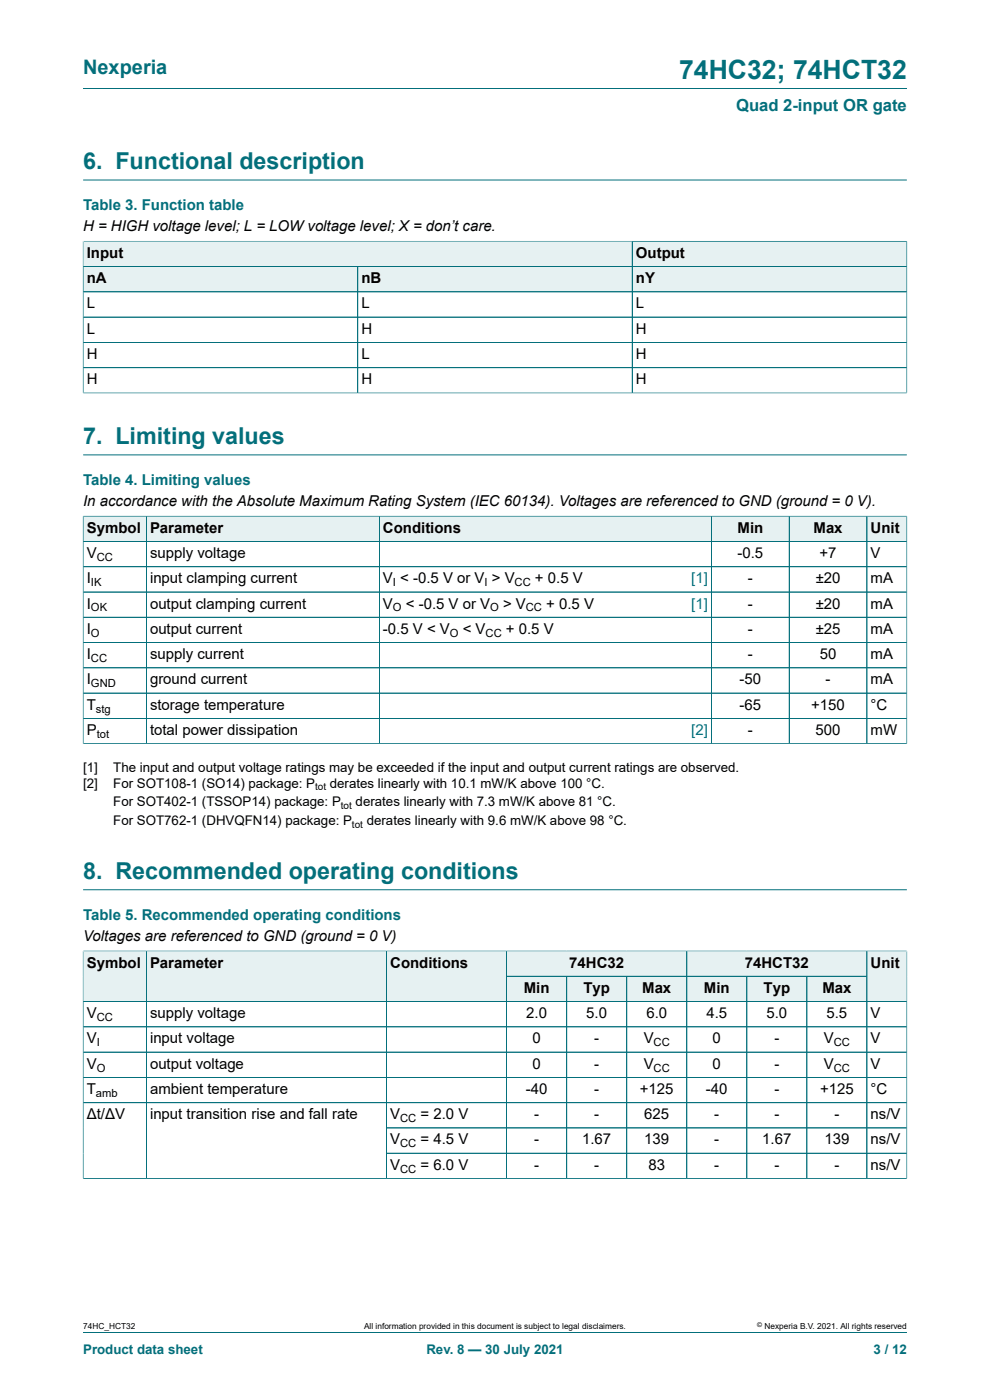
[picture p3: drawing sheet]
<svg xmlns="http://www.w3.org/2000/svg" width="210mm" height="297mm" viewBox="0 0 210 297" stroke-linecap="round" stroke-linejoin="round" font-family="sans-serif">
<defs><g id="words">
<text font-size="5.6" fill="#036f7b" x="144.1" y="16.8">74HC32; 74HCT32</text>
<g font-size="4.9" fill="#036f7b">
<text x="17.6" y="35.9">6. Functional description</text>
<text x="17.6" y="94.2">7. Limiting values</text>
<text x="17.6" y="186.4">8. Recommended operating conditions</text>
</g>
<text font-size="4.2" fill="#036f7b" x="17.6" y="15.6">Nexperia</text>
<text font-size="3.5" fill="#036f7b" x="156.1" y="23.7">Quad 2-input OR gate</text>
<g font-size="3.2" fill="#036f7b">
<text x="17.6" y="44.5">Table 3. Function table</text>
<text x="17.6" y="102.8">Table 4. Limiting values</text>
<text x="17.6" y="195.1">Table 5. Recommended operating conditions</text>
</g>
<g font-size="3.2">
<text x="17.6" y="49.1">H = HIGH voltage level; L = LOW voltage level; X = don’t care.</text>
<text x="18.4" y="54.7">Input</text>
<text x="134.9" y="54.7">Output</text>
<text x="18.4" y="60.1">nA</text>
<text x="18.4" y="65.4">L</text>
<text x="76.7" y="60.1">nB</text>
<text x="76.7" y="65.4">L</text>
<text x="134.9" y="60.1">nY</text>
<text x="134.9" y="65.4">L</text>
<text x="18.4" y="70.8">L</text>
<text x="76.7" y="70.8">H</text>
<text x="134.9" y="70.8">H</text>
<text x="18.4" y="76.1">H</text>
<text x="76.7" y="76.1">L</text>
<text x="134.9" y="76.1">H</text>
<text x="18.4" y="81.5">H</text>
<text x="76.7" y="81.5">H</text>
<text x="134.9" y="81.5">H</text>
<text x="17.6" y="107.4">In accordance with the Absolute Maximum Rating System (IEC 60134). Voltages are referenced to GND (ground = 0 V).</text>
<text x="18.4" y="113">Symbol</text>
<text x="31.8" y="113">Parameter</text>
<text x="81.2" y="113">Conditions</text>
<text x="156.5" y="113">Min</text>
<text x="172.6" y="113">Max</text>
<text x="184.7" y="113">Unit</text>
<text x="18.4" y="118.4">V</text>
<text x="31.8" y="118.4">supply voltage</text>
<text x="156.4" y="118.4">-0.5</text>
<text x="173.8" y="118.4">+7</text>
<text x="184.7" y="118.4">V</text>
<text x="18.4" y="123.7">I</text>
<text x="31.8" y="123.7">input clamping current</text>
<text x="81.2" y="123.7">V &lt; -0.5 V or V &gt; V</text>
<text x="113.5" y="123.7">+ 0.5 V</text>
<text x="158.7" y="123.7">-</text>
<text x="173" y="123.7">±20</text>
<text x="184.7" y="123.7">mA</text>
<text x="18.4" y="129.1">I</text>
<text x="31.8" y="129.1">output clamping current</text>
<text x="81.2" y="129.1">V</text>
<text x="86.1" y="129.1">&lt; -0.5 V or V</text>
<text x="106.7" y="129.1">&gt; V</text>
<text x="115.9" y="129.1">+ 0.5 V</text>
<text x="158.7" y="129.1">-</text>
<text x="173" y="129.1">±20</text>
<text x="184.7" y="129.1">mA</text>
<text x="18.4" y="134.5">I</text>
<text x="31.8" y="134.5">output current</text>
<text x="81.2" y="134.5">-0.5 V &lt; V</text>
<text x="98.2" y="134.5">&lt; V</text>
<text x="107.3" y="134.5">+ 0.5 V</text>
<text x="158.7" y="134.5">-</text>
<text x="173" y="134.5">±25</text>
<text x="184.7" y="134.5">mA</text>
<text x="18.4" y="139.8">I</text>
<text x="31.8" y="139.8">supply current</text>
<text x="158.7" y="139.8">-</text>
<text x="173.9" y="139.8">50</text>
<text x="184.7" y="139.8">mA</text>
<text x="18.4" y="145.2">I</text>
<text x="31.8" y="145.2">ground current</text>
<text x="156.9" y="145.2">-50</text>
<text x="175.1" y="145.2">-</text>
<text x="184.7" y="145.2">mA</text>
<text x="18.4" y="150.5">T</text>
<text x="18.4" y="155.9">P</text>
<text x="31.8" y="150.5">storage temperature</text>
<text x="31.8" y="155.9">total power dissipation</text>
<text x="156.9" y="150.5">-65</text>
<text x="158.7" y="155.9">-</text>
<text x="172.1" y="150.5">+150</text>
<text x="173" y="155.9">500</text>
<text x="184.7" y="150.5">°C</text>
<text x="184.7" y="155.9">mW</text>
<text x="17.6" y="199.6">Voltages are referenced to GND (ground = 0 V)</text>
<text x="18.4" y="205.3">Symbol</text>
<text x="31.8" y="205.3">Parameter</text>
<text x="82.8" y="205.3">Conditions</text>
<text x="120.8" y="205.3">74HC32</text>
<text x="158" y="205.3">74HCT32</text>
<text x="184.7" y="205.3">Unit</text>
<text x="18.4" y="216">V</text>
<text x="31.8" y="216">supply voltage</text>
<text x="111.1" y="210.6">Min</text>
<text x="111.6" y="216">2.0</text>
<text x="123.8" y="210.6">Typ</text>
<text x="124.4" y="216">5.0</text>
<text x="136.2" y="210.6">Max</text>
<text x="137.1" y="216">6.0</text>
<text x="149.3" y="210.6">Min</text>
<text x="149.8" y="216">4.5</text>
<text x="162" y="210.6">Typ</text>
<text x="162.6" y="216">5.0</text>
<text x="174.4" y="210.6">Max</text>
<text x="175.3" y="216">5.5</text>
<text x="184.7" y="216">V</text>
<text x="18.4" y="221.3">V</text>
<text x="31.8" y="221.3">input voltage</text>
<text x="113" y="221.3">0</text>
<text x="126" y="221.3">-</text>
<text x="136.5" y="221.3">V</text>
<text x="151.2" y="221.3">0</text>
<text x="164.3" y="221.3">-</text>
<text x="174.7" y="221.3">V</text>
<text x="184.7" y="221.3">V</text>
<text x="18.4" y="226.7">V</text>
<text x="31.8" y="226.7">output voltage</text>
<text x="113" y="226.7">0</text>
<text x="126" y="226.7">-</text>
<text x="136.5" y="226.7">V</text>
<text x="151.2" y="226.7">0</text>
<text x="164.3" y="226.7">-</text>
<text x="174.7" y="226.7">V</text>
<text x="184.7" y="226.7">V</text>
<text x="18.4" y="232.1">T</text>
<text x="31.8" y="232.1">ambient temperature</text>
<text x="111.5" y="232.1">-40</text>
<text x="126" y="232.1">-</text>
<text x="135.7" y="232.1">+125</text>
<text x="149.8" y="232.1">-40</text>
<text x="164.3" y="232.1">-</text>
<text x="174" y="232.1">+125</text>
<text x="184.7" y="232.1">°C</text>
<text x="18.4" y="237.4">Δt/ΔV</text>
<text x="31.8" y="237.4">input transition rise and fall rate</text>
<text x="82.8" y="237.4">V</text>
<text x="89.2" y="237.4">= 2.0 V</text>
<text x="113.3" y="237.4">-</text>
<text x="126" y="237.4">-</text>
<text x="136.7" y="237.4">625</text>
<text x="151.5" y="237.4">-</text>
<text x="164.3" y="237.4">-</text>
<text x="177" y="237.4">-</text>
<text x="184.7" y="237.4">ns/V</text>
<text x="82.8" y="242.8">V</text>
<text x="89.2" y="242.8">= 4.5 V</text>
<text x="113.3" y="242.8">-</text>
<text x="123.5" y="242.8">1.67</text>
<text x="136.7" y="242.8">139</text>
<text x="151.5" y="242.8">-</text>
<text x="161.7" y="242.8">1.67</text>
<text x="174.9" y="242.8">139</text>
<text x="184.7" y="242.8">ns/V</text>
<text x="82.8" y="248.2">V</text>
<text x="89.2" y="248.2">= 6.0 V</text>
<text x="113.3" y="248.2">-</text>
<text x="126" y="248.2">-</text>
<text x="137.5" y="248.2">83</text>
<text x="151.5" y="248.2">-</text>
<text x="164.3" y="248.2">-</text>
<text x="177" y="248.2">-</text>
<text x="184.7" y="248.2">ns/V</text>
</g>
<g font-size="3.2" fill="#00f">
<text x="146.6" y="123.7">[1]</text>
<text x="146.6" y="129.1">[1]</text>
<text x="146.6" y="155.9">[2]</text>
</g>
<g font-size="2.8">
<text x="17.6" y="163.7">[1]</text>
<text x="17.6" y="167.1">[2]</text>
<text x="24" y="163.7">The input and output voltage ratings may be exceeded if the input and output current ratings are observed.</text>
<text x="24" y="167.1">For SOT108-1 (SO14) package: P</text>
<text x="70" y="167.1">derates linearly with 10.1 mW/K above 100 °C.</text>
<text x="24" y="171.1">For SOT402-1 (TSSOP14) package: P</text>
<text x="75.4" y="171.1">derates linearly with 7.3 mW/K above 81 °C.</text>
<text x="24" y="175">For SOT762-1 (DHVQFN14) package: P</text>
<text x="77.8" y="175">derates linearly with 9.6 mW/K above 98 °C.</text>
</g>
<g font-size="2.8" fill="#036f7b">
<text x="17.6" y="287.2">Product data sheet</text>
<text x="90.4" y="287.2">Rev. 8 — 30 July 2021</text>
<text x="185.3" y="287.2">3 / 12</text>
</g>
<g font-size="2.4">
<text x="20.5" y="119">CC</text>
<text x="19.3" y="124.3">IK</text>
<text x="83.4" y="124.3">I</text>
<text x="102.8" y="124.3">I</text>
<text x="109.2" y="124.3">CC</text>
<text x="19.3" y="129.7">OK</text>
<text x="83.4" y="129.7">O</text>
<text x="104" y="129.7">O</text>
<text x="111.5" y="129.7">CC</text>
<text x="19.3" y="135.1">O</text>
<text x="95.4" y="135.1">O</text>
<text x="103" y="135.1">CC</text>
<text x="19.3" y="140.4">CC</text>
<text x="19.3" y="145.8">GND</text>
<text x="20.4" y="151.2">stg</text>
<text x="20.5" y="156.5">tot</text>
<text x="20.5" y="216.6">CC</text>
<text x="20.5" y="222">I</text>
<text x="138.7" y="222">CC</text>
<text x="176.9" y="222">CC</text>
<text x="20.5" y="227.3">O</text>
<text x="138.7" y="227.3">CC</text>
<text x="176.9" y="227.3">CC</text>
<text x="20.4" y="232.7">amb</text>
<text x="84.9" y="238">CC</text>
<text x="84.9" y="243.4">CC</text>
<text x="84.9" y="248.8">CC</text>
</g>
<g font-size="2.1">
<text x="66.8" y="167.6">tot</text>
<text x="72.3" y="171.6">tot</text>
<text x="74.7" y="175.6">tot</text>
</g>
<g font-size="1.8">
<text x="17.6" y="282">74HC_HCT32</text>
<text x="77.2" y="282">All information provided in this document is subject to legal disclaimers.</text>
<text x="162.2" y="282">Nexperia B.V. 2021. All rights reserved</text>
</g>
<text font-size="1.4" x="160.6" y="281.6">©</text>
</g></defs>
<path d="M17.6 18.8h174.8M17.6 38.2h174.8M17.6 51.1v5.5h116.5v-5.4h-116.5" fill="none" stroke="#036f7b" stroke-width=".21"/>
<g fill="#e6f1f2">
<path d="M17.7 51.3h116.3v5.2h-116.3z"/>
<path d="M134.2 51.3h58.1v5.2h-58.1z"/>
</g>
<path d="M192.4 51.1v5.5h-58.3v-5.4h58.3" fill="none" stroke="#036f7b" stroke-width=".21"/>
<path d="M17.7 56.6h58.1v5.2h-58.1z" fill="#e6f1f2"/>
<path d="M17.6 56.6h58.3v5.3h-58.3z" fill="none" stroke="#036f7b" stroke-width=".21"/>
<path d="M75.9 56.6h58.1v5.2h-58.1z" fill="#e6f1f2"/>
<path d="M75.9 56.6h58.2v5.3h-58.2z" fill="none" stroke="#036f7b" stroke-width=".21"/>
<path d="M134.2 56.6h58.1v5.2h-58.1z" fill="#e6f1f2"/>
<path d="M17.6 51.3v32.1M17.7 56.6h174.7M17.7 51.2h174.6M75.9 56.6v26.8M134.1 51.3v32.1M192.4 51.3v32.1M17.6 61.9h174.8M17.6 67.3h174.8M17.6 72.6h174.8M17.6 78h174.8M17.6 83.4h174.8M17.6 96.5h174.8" fill="none" stroke="#036f7b" stroke-width=".21"/>
<path d="M17.7 109.6h13.3v5.2h-13.3z" fill="#e6f1f2"/>
<path d="M17.6 109.4v5.5h13.4v-5.4h-13.4" fill="none" stroke="#036f7b" stroke-width=".21"/>
<path d="M31.1 109.6h49.3v5.2h-49.3z" fill="#e6f1f2"/>
<path d="M31 109.5h49.5v5.4h-49.5z" fill="none" stroke="#036f7b" stroke-width=".21"/>
<path d="M80.5 109.6h65.9v5.2h-65.9z" fill="#e6f1f2"/>
<path d="M146.4 109.5h-65.9v5.4h65.9" fill="none" stroke="#036f7b" stroke-width=".21"/>
<path d="M146.4 109.6h4.5v5.2h-4.5z" fill="#e6f1f2"/>
<path d="M146.4 109.5h4.5v5.4h-4.5" fill="none" stroke="#036f7b" stroke-width=".21"/>
<path d="M151 109.6h16.3v5.2h-16.3z" fill="#e6f1f2"/>
<path d="M150.9 109.5h16.5v5.4h-16.5z" fill="none" stroke="#036f7b" stroke-width=".21"/>
<path d="M167.5 109.6h16.3v5.2h-16.3z" fill="#e6f1f2"/>
<path d="M167.4 109.5h16.5v5.4h-16.5z" fill="none" stroke="#036f7b" stroke-width=".21"/>
<path d="M184 109.6h8.3v5.2h-8.3z" fill="#e6f1f2"/>
<g fill="none" stroke="#036f7b" stroke-width=".21">
<path d="M17.6 114.9h174.8M17.6 109.6v48.2M17.7 109.5h174.7M31 109.6v48.2M80.5 109.6v48.2M150.9 109.6v48.2M167.4 109.6v48.2M183.9 109.5v48.3M192.4 109.4v48.4M17.6 125.6h174.8M192.4 120.2h-174.8M192.4 131h-174.8"/>
<path d="M192.4 136.3h-174.8M17.6 157.8h174.8M17.6 141.7h174.8M17.6 152.4h174.8M192.4 147h-174.8M17.6 188.8h174.8M107.5 201.8h38.2v5.3h-38.2z"/>
</g>
<path d="M107.5 201.8h38.1v5.2h-38.1z" fill="#e6f1f2"/>
<path d="M145.7 201.8h38.2v5.3h-38.2z" fill="none" stroke="#036f7b" stroke-width=".21"/>
<path d="M145.8 201.8h38v5.2h-38z" fill="#e6f1f2"/>
<path d="M17.6 201.7v10.8h13.4v-10.7h-13.4" fill="none" stroke="#036f7b" stroke-width=".21"/>
<path d="M17.7 201.8h13.3v10.6h-13.3z" fill="#e6f1f2"/>
<path d="M31 201.8h51v10.7h-51z" fill="none" stroke="#036f7b" stroke-width=".21"/>
<path d="M31.1 201.8h50.8v10.6h-50.8z" fill="#e6f1f2"/>
<path d="M82 201.8h25.5v10.7h-25.5z" fill="none" stroke="#036f7b" stroke-width=".21"/>
<g fill="#e6f1f2">
<path d="M82.1 201.8h25.3v10.6h-25.3z"/>
<path d="M107.5 207.2h12.6v5.2h-12.6z"/>
</g>
<path d="M107.5 207.1h12.7v5.4h-12.7z" fill="none" stroke="#036f7b" stroke-width=".21"/>
<path d="M120.3 207.2h12.6v5.2h-12.6z" fill="#e6f1f2"/>
<path d="M120.2 207.1h12.7v5.4h-12.7z" fill="none" stroke="#036f7b" stroke-width=".21"/>
<path d="M133 207.2h12.6v5.2h-12.6z" fill="#e6f1f2"/>
<path d="M132.9 207.1h12.8v5.4h-12.8z" fill="none" stroke="#036f7b" stroke-width=".21"/>
<path d="M145.8 207.2h12.5v5.2h-12.5z" fill="#e6f1f2"/>
<path d="M145.7 207.1h12.7v5.4h-12.7z" fill="none" stroke="#036f7b" stroke-width=".21"/>
<path d="M158.5 207.2h12.6v5.2h-12.6z" fill="#e6f1f2"/>
<path d="M158.4 207.1h12.8v5.4h-12.8z" fill="none" stroke="#036f7b" stroke-width=".21"/>
<path d="M171.2 207.2h12.6v5.2h-12.6z" fill="#e6f1f2"/>
<path d="M192.4 201.7v10.8h-21.2v-5.4h12.7M192.4 201.8h-8.5v10.7" fill="none" stroke="#036f7b" stroke-width=".21"/>
<path d="M184 201.8h8.3v10.6h-8.3z" fill="#e6f1f2"/>
<g fill="none" stroke="#036f7b" stroke-width=".21">
<path d="M17.6 212.5h174.8M17.6 201.8v48.3M17.7 201.8h174.6M31 201.8v48.2M82 201.8v48.2M107.5 201.8v48.2M107.5 207.1h76.3M120.2 207.2v42.8M132.9 207.2v42.8M145.7 201.8v48.2M158.4 207.2v42.8M171.2 207.2v42.8"/>
<path d="M183.9 201.8v48.2M192.4 217.8h-174.8M192.4 201.8v48.3M192.4 223.2h-174.8M192.4 228.6h-174.8M192.4 233.9h-174.8M192.4 239.3h-110.4M82 244.7h110.4M192.4 250h-174.8M17.6 282.6h174.8"/>
</g>
<use href="#words"/>
</svg>
